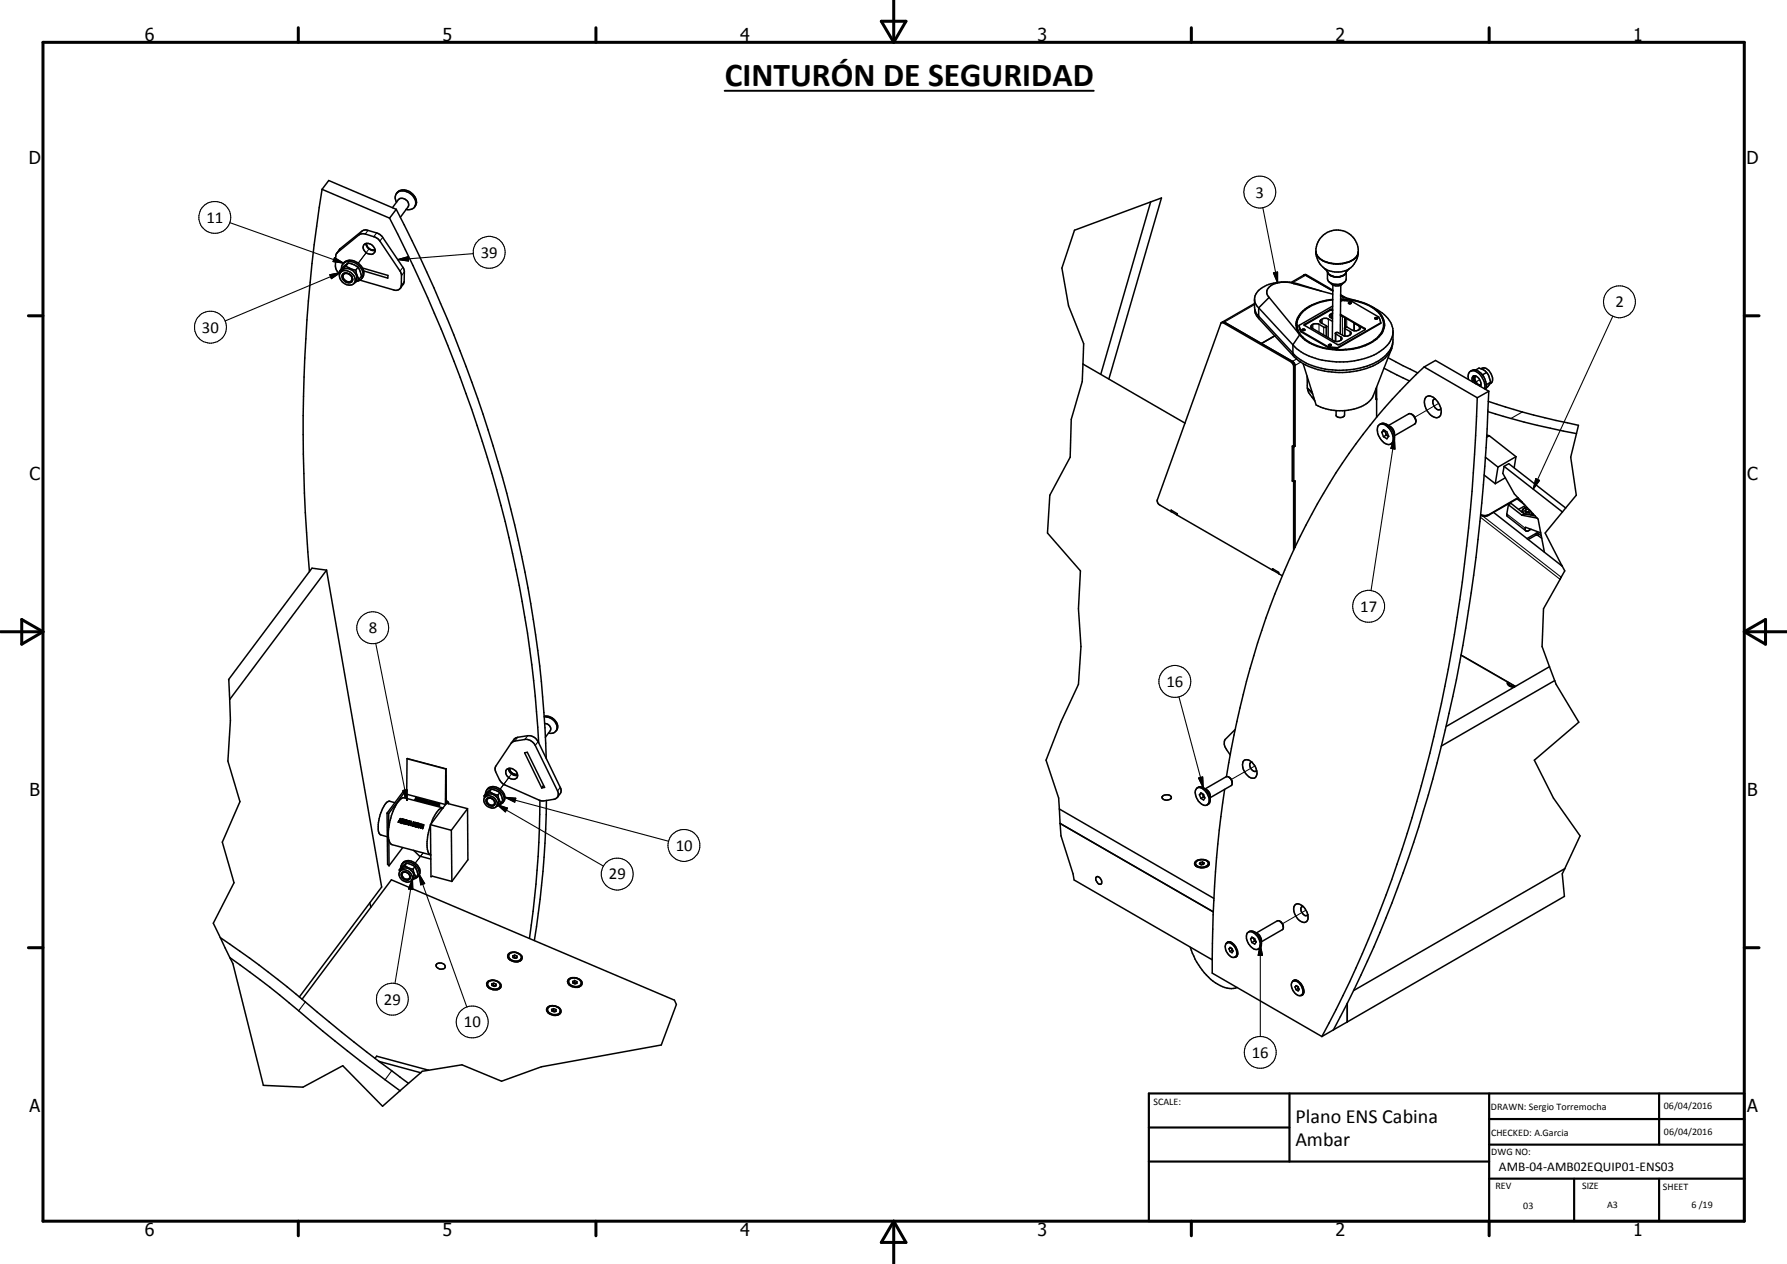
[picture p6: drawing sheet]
<svg xmlns="http://www.w3.org/2000/svg" width="420mm" height="297mm" viewBox="0 0 420 297" stroke-linecap="round" stroke-linejoin="round" font-family="sans-serif">
<defs><g id="words">
<text font-size="7.9" x="170.4" y="20.2">CINTURÓN DE SEGURIDAD</text>
<g font-size="4.7">
<text x="304.6" y="263.9">Plano ENS Cabina</text>
<text x="304.6" y="269.3">Ambar</text>
</g>
<g font-size="4.2">
<text x="34" y="9.6">6</text>
<text x="104" y="9.6">5</text>
<text x="174" y="9.6">4</text>
<text x="244" y="9.6">3</text>
<text x="314" y="9.6">2</text>
<text x="384" y="9.6">1</text>
<text x="6.8" y="38.7">D</text>
<text x="410.6" y="38.7">D</text>
<text x="7" y="112.9">C</text>
<text x="410.8" y="112.9">C</text>
<text x="7" y="187.1">B</text>
<text x="410.8" y="187.1">B</text>
<text x="7" y="261.4">A</text>
<text x="410.8" y="261.4">A</text>
<text x="34" y="290.4">6</text>
<text x="104" y="290.4">5</text>
<text x="174" y="290.4">4</text>
<text x="244" y="290.4">3</text>
<text x="314" y="290.4">2</text>
<text x="384" y="290.4">1</text>
</g>
<g font-size="3.9">
<text x="295.2" y="46.4">3</text>
<text x="48.5" y="52.4">11</text>
<text x="113" y="60.6">39</text>
<text x="379.8" y="72.2">2</text>
<text x="47.5" y="78.2">30</text>
<text x="319.8" y="143.8">17</text>
<text x="86.7" y="148.8">8</text>
<text x="274.3" y="161.4">16</text>
<text x="158.9" y="199.9">10</text>
<text x="143.2" y="206.7">29</text>
<text x="90.3" y="236.1">29</text>
<text x="109.1" y="241.4">10</text>
<text x="294.3" y="248.6">16</text>
</g>
<text font-size="3.1" x="352.4" y="275.1">AMB-04-AMB02EQUIP01-ENS03</text>
<g font-size="2.4">
<text x="271.2" y="259.7">SCALE:</text>
<text x="350.6" y="260.8">DRAWN: Sergio Torremocha</text>
<text x="391.2" y="260.6">06/04/2016</text>
<text x="350.6" y="267">CHECKED: A.Garcia</text>
<text x="391.2" y="266.7">06/04/2016</text>
<text x="350.6" y="271.4">DWG NO:</text>
<text x="351.6" y="279.3">REV</text>
<text x="372" y="279.4">SIZE</text>
<text x="391" y="279.6">SHEET</text>
<text x="358.1" y="284.1">03</text>
<text x="377.9" y="283.8">A3</text>
<text x="397.7" y="283.8">6 /19</text>
</g>
</g></defs>
<path d="M86.7 58.6l-2.5 3.2 1.9-2.3M338.3 94.8l-5.7 3.2M347.9 89.2l-1.3 .8 .7-.4M120.2 182l-2.6 3.5 2-2.7M295.1 180l-5.6 3.2M99.5 200.4l-1.9 2.5M307 213.9l-5.5 3.2" fill="none" stroke="#000" stroke-width=".24"/>
<g fill="none" stroke="#000" stroke-width=".35">
<path d="M75.7 44.5a365.2 365.2 0 0 0-2.9 89.9M75.7 44.5l1.6-2.1 15.9 6.8M75.7 44.5l15.9 6.8M79.2 59.6l5.2-4.4a1.54 1.54 0 0 1 1.5-.2l2.3 .7 .7 .5 .4 .4 4.9 7.4 .2 .5-.1 2.6a1.26 1.26 0 0 1-1.8 1l-7.9-2.3M79.2 59.6l.8-1.1 5-4.1a1.37 1.37 0 0 1 1.5-.3l2.3 .7 1 .7 5.1 7.6 .2 .5-.1 2.6-.1 .5-.8 1M79.2 59.6l-.3 .4v3.1l.3 .5 .7 .7M85.6 57.4a1.67 1.67 0 0 1 1.9 .2 1.67 1.67 0 0 1 .6 1.7 1.66 1.66 0 0 1-2.7-1zM86 57.2a1.87 1.87 0 0 0 2.2 1.6M86.2 57.2a1.65 1.65 0 0 0 2 1.5M91.6 51.3a320.3 320.3 0 0 1 32.4 97.5l1.8 14.8 .8 10.9M92.3 48.8l1.4-1.9a1.49 1.49 0 0 1 1.7 0 1.49 1.49 0 0 1 .6 1.7l-1.9 2.5M93.2 49.2a315.4 315.4 0 0 1 33.7 107.3l1.2 14.5 .3 7.2"/>
<path d="M93.2 49.2l-1.6 2.1M93.4 45.3a2.83 2.83 0 0 1 4.5 1.6v.7l-.5 1M93.4 45.3l-.2 .2M93.4 45.3a2.92 2.92 0 0 1 3.1 .2 2.92 2.92 0 0 1 1.1 2.9l-.1 .2M93.4 45.3a1.73 1.73 0 0 0-.2 2.2M97.5 48.6l-.7 .5-1.3 .1M270.5 47.5l-17.9 6.6-2.9 8.9 1.5 8.9 3.6 8.9-.2 4.8M270.5 47.5l2.6-1-12.4 42.6M270.5 47.5l-11.7 40.5M309.4 59.4l.4 .9 .6 .6 1.2 .6M309.4 59.3l.4 .9 .6 .6 1.2 .7M310.8 55.6a5 5 0 0 1 6.8-.4 5 5 0 0 1 .8 6.8 5 5 0 0 1-6.6 1.3 4.9 4.9 0 0 1-1-7.7z"/>
<path d="M319.4 59.4l-.1 .3a5.6 5.6 0 0 1-5.7 2.2l-2-.4M319.4 59.5l-.1 .3M79.9 63.7l.1 .4M80 64.1a2.17 2.17 0 0 1 3.5 1.6l-.2 .8M80.5 63.4a2.19 2.19 0 0 1 2.5 .2 2.19 2.19 0 0 1 .7 2.4 2.09 2.09 0 0 1-2.1 .9 2.09 2.09 0 0 1-1.7-1.5l-.1-.9zM80.7 64.3a1.51 1.51 0 0 1 1.7 .2 1.51 1.51 0 0 1 .4 1.7 1.48 1.48 0 0 1-1.8-.1 1.48 1.48 0 0 1-.5-1.6zM80.8 61.8a2.88 2.88 0 0 1 4.4 1.2M80.8 61.8l-.2 .3M80.8 61.8l-.5 .7v.7M80.8 61.8a3.1 3.1 0 0 1 4.5 3.2l-.6 .7-.8 .4M80.8 64.4a1.25 1.25 0 0 1 1.5 .2 1.25 1.25 0 0 1 .3 1.4 1.25 1.25 0 0 1-1.5-.1 1.25 1.25 0 0 1-.3-1.5zM81.4 62.5l-1.5 1.2"/>
<path d="M81.4 62.5l1.3 .7 .9 .3M81.9 61.8l-1.5 1.1-.5 .8M81.9 61.8l1.5 .5 .8 .5M81.9 61.8l-.5 .7M83.6 63.5l.8 2.1M84.2 62.8l.8 2.1-.6 .7M84.2 62.8l-.6 .7M84.4 65.6l-1.1 .9M85.2 63l6 1.7v.7l-5.7-1.7M85.2 63l.3 .7M85.5 63.7v.9l-.5 .8M287.2 75.8l.4 .1 16 9.2 .4 .4 .2 .4v19.1"/>
<path d="M287.2 75.8l-15.1 41.7v.5l.4 .5 2.9 1.7M287.5 75.6h.2l16.2 9.3M287.5 75.6l-.3 .2M295 71.3l-7.5 4.3M295 70.6a2.84 2.84 0 0 0 .9 1.7M295 72.7l.1 .8 .8 1.3M295.9 74.8l8.1 8.7M295.9 72.3v2.5M295.9 72.3l8.1 8.7M298.4 69.9l7.2 8.8M298.4 69.9l-2.5 2.4M299.8 78.9l-3.2 1.8 7.3 4.2"/>
<path d="M301.7 66.3a4.2 4.2 0 0 0-3.8 1.9v.9l.5 .8M302.2 66.3l1 .1M303.2 66.3a8.5 8.5 0 0 0-7.7 2.5l-.4 .7-.1 .7v2.4l.4 1.1 8.6 9.3M303.2 66.3l1.8 .4M303.2 66.4l.9 .2M304.1 66.6l9.2 2.5M304.1 66.6l.9 .1M304.7 76a3.7 3.7 0 0 0 .9 2.7M304.9 76.2a4.7 4.7 0 0 0 2.3 3.8 15.2 15.2 0 0 0 16.3-.4l.5-.4a4.3 4.3 0 0 0 1.3-2.6M304.9 76.2l.1 1.2 .5 1.1M305 66.7l5.7 1.7M305.5 76.5v.1"/>
<path d="M305.5 76.5l.4 1.5M305.5 74.3l-.5 .8-.3 .9M305.5 76.8l.4 1M305.6 78.7l-1.6 2.3M305.9 77.8v.2M305.9 78l6.3 3.6M305.9 77.8l6.3 3.6M306.1 77.5l.7-.1a.33 .33 0 0 1-.3 .3 .33 .33 0 0 1-.4-.2zM306.2 77.6l.3-.1 .3 .1M306.6 64.6l.4 .1 6.4 3.7M306.6 64.6l-3 1.8M306.6 64.6h.5l6.3 3.6"/>
<path d="M306.7 76.4l7.8 4.6 .5-.1 6-3.5M306.7 76.3v.1M311.4 63l.7 .9M311.8 76.9h-.6a2.43 2.43 0 0 0-2.1-.8l-.8 .4-.1 .2 .1 .3 5.3 3.1a1.31 1.31 0 0 0 1.9-.6l-.1-.3-1.4-.8M311.8 76.9v2.1M311.9 76.8l-.1 .1M312.1 63.9v1.6a2.46 2.46 0 0 0 3.4 1.1l.8-.4 .2-.4v-1.9M312.1 63.9a2.69 2.69 0 0 0 3.9 .8l.5-.8M312.1 63.9h.1M312.2 63.9v.1M312.2 64.2l.6 .5M312.5 66.2a2.27 2.27 0 0 0 3.7 .1"/>
<path d="M312.8 64.7l.3 .1M312.8 64.7a3 3 0 0 0 2.4 .2M313.1 64.8l.4 .1M313.3 75.5a2.47 2.47 0 0 0-2.2-.6 .55 .55 0 0 0-.7 .3 .55 .55 0 0 0 .3 .7l1.2 .8v2.4M313.3 73.6a.66 .66 0 0 0-.6 .9l.6 .4M313.3 70.5a9.9 9.9 0 0 0-7.9 4l-.4 .8-.1 .9M313.3 70.4a10.1 10.1 0 0 0-8 3.9l-.4 .8-.2 .9M313.3 72.9h-.6l-6 3.6M313.3 72.8h-.6l-6 3.5M313.3 71.9l-7.8 4.6M313.4 67l-.1 12.9M315.2 73.9l5.8 3.3v.2"/>
<path d="M315.2 69.4l.8 .4zM315.2 69.3l1.3 .7M315.2 70.9l.3-.3 2.4 .3 6.3 3.6 .4 1.4M315.2 70.4a13.4 13.4 0 0 1 9 3.1 4.2 4.2 0 0 1 .6 5M315.2 70.3a12.4 12.4 0 0 1 9.1 3.2 4 4 0 0 1-.5 6.1 15.3 15.3 0 0 1-14.7 1.6l-2.3-1.3-1.2-1.2M315.2 69.6l4.1 1.2M315.2 67l-.1 11.5M315.7 69.7l-.1 .1M315.8 64.7l-.8 .3h-1.3M315.8 64.7l-.5 .2M315.8 74.4l-.6-.3 5.8 3.3M316.1 79l-1.4-.8-.6-.1-.1 .2v1.9"/>
<path d="M316.1 77.1l1.3 .8a.56 .56 0 0 1 .2 .7 .56 .56 0 0 1-.6 .3l-.9 .1M316.2 74.6v2.4M316.3 74.7v2.2M316.5 64l-.7 .7M317.1 71.2l.4-.2 .2 .2-.4 .2zM317.1 71.3h.6M317.3 63.1l-.8 .8M318.3 77.7l-1.5-.8-.6 .1-.1 2M318.5 76l-.2-.1v1.8M319.1 60.1a5.8 5.8 0 0 1-5.6 1.9l-1.9-.5M319.6 76.6a.55 .55 0 0 1 .2 .7 .55 .55 0 0 1-.6 .3l-.9 .1M322.5 72.1a8.7 8.7 0 0 1 4.7 4.1 6.6 6.6 0 0 1 .3 3.7 5.9 5.9 0 0 1-3.4 4.9 19.3 19.3 0 0 1-18.2-.2l-1.9-1.6"/>
<path d="M323.3 74.9h.6M323.3 74.7l.4-.1 .2 .2-.5 .2zM324.6 75.9l-10.1 5.9M324.6 75.9l-10.1 5.8M324.8 74.3l.6 1.3 .1 .9M327.5 78.2a7 7 0 0 1-4.5 5.2 19.5 19.5 0 0 1-17.1-.7l-1.9-1.7M254.6 85.6l-.1 4.1-2.6 8.9-.3 8.8-4.8 9-.5 8.9 7.7 8.9-.4 8.8 .6 8.9-.6 8.9-4.2 8.9-3.5 8.9 3 8.9 .2 2.6M254.6 85.6l24 13.8M303.9 84.9l.5 .8v19.2l-.2 .1M304 83.5l1.3 1.3 1.1 .7M304 81v2M304 83.1v.4"/>
<path d="M307.3 88.4l.2 3.3 .3 .7 1.3 1.8M308.4 93.3l.5 .3M308.5 92.1l-1.1-.9 1.2 1.4M312.2 81.4v.2M312.2 81.6l2.3 .2M312.2 81.4l2.3 .3M312.4 81l.5-.1a.28 .28 0 0 1-.2 .4 .28 .28 0 0 1-.3-.3zM312.4 81.2l.2-.1 .4 .1M314.1 96.5v1.2a1.19 1.19 0 0 0 2-.2v-1M314.5 81.7v.1M323.5 91.4v2.5l.2-.1h-.2M323.7 91v7.1"/>
<path d="M324.4 99.7a1.88 1.88 0 0 1 2.6 .9l.6 1 .3 1.1M325.4 86.5l6 3M326 99.7l1.1 .7 .7 1.1a2.91 2.91 0 0 1-.3 2.6l-.5 .3M326.4 84.1l6.9 3.5M327.2 82l-4.3 10.9a6.5 6.5 0 0 1-5.2 3.4 12.3 12.3 0 0 1-8.3-1.1l-3-9.7M327.5 80.4a6.1 6.1 0 0 1-3.4 4.9 19.2 19.2 0 0 1-17.7 .2M331.9 97.3l-.6-.1-4.8 2.8M331.9 97.3l.5 .5 .5 1.3M331.9 97.3l.7 .6 .3 1.2M332.9 99.1l-.3 .6-4.7 2.7M334.8 86.2l12.5 7.3M334.8 86.2a135.9 135.9 0 0 0-30.4 42.5"/>
<path d="M334.8 86.2l2.7-1.5 12.5 7.2M335.2 93.4a1.53 1.53 0 0 1 2.3 .4 3.3 3.3 0 0 1 .9 4.1 1.95 1.95 0 0 1-2.5-1 3.1 3.1 0 0 1-.7-3.5zM337.5 93.8h-.2a1.39 1.39 0 0 0 .3 2.2l.6 .3 .6-.3M345.7 87.2a2.37 2.37 0 0 1 2.9 1.7l.5 1.5v1M345.7 87.2l-.4 .7v1.3M345.8 87.2a1.9 1.9 0 0 1 2.6 .8l.7 .9 .4 1.4M346.6 88.3a1.76 1.76 0 0 0 .3 1.8M346.7 88.3a1.62 1.62 0 0 0 .3 1.9M347 87l.8-.5 .8 .3 .9 .7M347 88.4a.72 .72 0 0 0-.8 .2 .72 .72 0 0 0-.1 .9l.1 .2M347 88.4a2.1 2.1 0 0 1 1.2 2M347 88.4a1.32 1.32 0 0 0 1.2 2"/>
<path d="M347.3 93.5a378.9 378.9 0 0 1-16.4 102.3 271.9 271.9 0 0 1-20.1 47.8M348 90.7h.1M348.2 90.4l-.1 .4M348.3 86.7a1.74 1.74 0 0 1 2.3 1.2 1.53 1.53 0 0 1-.4 2.4M348.5 88l.1 .1M348.6 88.1v.1M349.5 90.3l-.2 1.2M349.5 90.3v.1M349.5 90.4h.1M349.5 87.5l.5 .8 .5 1.5M349.5 87.5l-.9 .6M349.8 96.7a166.6 166.6 0 0 0 20.9 5.2"/>
<path d="M349.9 94.3l2 .7a162.4 162.4 0 0 0 19.2 4.9l-.4 2M350 91.9a384.3 384.3 0 0 1-16.4 102.4 273.2 273.2 0 0 1-20.1 47.7M350 91.9l-2.7 1.6M350.2 90.3l-.8 .9M350.5 89.8l-.3 .5M350.5 89.8l-1 .6M303.9 113l.3 .2M303.9 113h.1M303.9 104.8v8.2M304.2 105h.1M304.2 113.2v16M304.2 105l-.3-.2v8.2"/>
<path d="M304.2 105v8.2M304.4 113v15.7M304.4 113l-.2 .2M304.4 104.8l-.2 .2M324.1 100a1.63 1.63 0 0 1 2.4 .6 3 3 0 0 1 .7 3.7 1.88 1.88 0 0 1-2.6-1 3.3 3.3 0 0 1-.5-3.3zM324.9 101.6l.4 1M324.9 101.6l.4-.6 .8 .5 .4 1M325.5 101.2l.4 1.1M325.5 101.2l-.6 .4M325.6 101.1l-.1 .1M325.9 102.3l.6 .2M325.9 102.3l-.6 .3"/>
<path d="M326.5 102.5l-.4 .6-.8-.5M348.9 111.6l2.7 2.1M349.2 107.4l3 2.4M349.6 102.2l.6 .2M350.2 102.4l-.7 .3M350.2 102.4l6.2 4.9M352.2 109.8l-.6 3.9M353.6 109.6l1.1-.6 13.4 10.4M353.6 109.6l13.8 10.7M353.6 109.6l-.3 1.7 2.8 4.8 5.5 5.9 1.5 7.8M353.9 112.3l-2.3 1.4M354.7 118.6l-.4 2.2 .1 .5 4.4 3.5"/>
<path d="M354.7 118.6l.5-.3 3.2 2.5M354.7 118.6l3.1 2.5M356.4 107.3l-.4 2.6M356.4 107.3l-4.2 2.5M356.7 117.2l1.8 1.4M356.8 117.1l1.1 .9M356.9 117l-6.9 3.9-.7 .3-1.2-.3M357 117.1l-7 4a1.71 1.71 0 0 1-1.9 0M358.7 119.3l-.4-.3-1.3 .7M358.8 119.7l-.3 .4 .4 .4 .7 .1 .3-.4-.3-.4M358.8 119.7l.7 .1-.1 .5M358.8 119.7l-.1 .6"/>
<path d="M359.1 119.3a1.05 1.05 0 0 0-1.3 1M368.1 119.4l-4.8 5.9 3.9 7.5M370.7 101.9l-1.4 5.5 1.3 9-2.5 3M76.8 134l-3.4-.5-19.6 26.2 .2 4.7M76.8 134l-22.8 30.4M76.8 134l12.9 74.4-19.3 25.9M275.4 120.2v-.3l1.4 .8v.4M275.4 120.2h.1M275.4 120.2l1.4 .9M276.8 121.1l22.4 12.9M299.2 134v-.4l1.4 .9v.3l.9 .5M299.2 134h.1"/>
<path d="M299.2 133.6v.4M299.2 134l1.4 .8M304.4 128.7a201.5 201.5 0 0 0-16 53.8M351.1 120.4l16.2 12.7M357.8 121.1l3.6 .7M357.9 120.2h-.2M358.4 120.8l-.6 .3M358.4 120.8l2.5 .4M358.7 120.3h.7M358.7 120.3h.1M358.8 124.8l-.2-.3 .1-.6 3.6 1.3M359.4 120.3l.2 .2"/>
<path d="M360 124.4l-.6 .4h-.6M360.4 120.9l.1 .3M360.5 120.7l-.1 .4M362.4 125.9l-1-.6-2.4 1.3M362.5 126.5l-.9-.7-.4-.1-1.9 1.1M367.2 132.8l.1 .3M367.2 132.8l-.1 .1M367.3 133.1l.6 1.1-5 8.8-.3 8.9 1.7 4.8M343.5 154l12.8 7.3M364.3 156.7l1.2 3.2M364.3 156.7l-24.3 14M365.5 159.9l.4 .9 5.3 8.9-10.4 8.9 4.4 8.9 6.3 8.9-3.6 7.7"/>
<path d="M365.5 159.9l-26.6 15.4M54 164.4l.2 4.9-.6 9.6 2.8 9.5-4.1 9.5 2.7 9.5-4.8 9.6 1.6 3.3M95.7 178.3l9.1 2.4M95.7 178.3l-.1 8.3 9.1 2.5M95.8 178.2l-.1 .1M120.2 174.7l.8-.5 2.4-.4a2.43 2.43 0 0 1 2.4 1.4l5.3 10.7a1.27 1.27 0 0 1-.9 1.9l-2.3 .4-.9-.1-8.5-3.7-.9-.9a5.6 5.6 0 0 1-1.2-3zM120.2 174.6a2 2 0 0 1 1.2-1.2l2.7-.5a2.56 2.56 0 0 1 2.4 1.4l5.4 11v.5a2.07 2.07 0 0 1-.8 1.6M123.3 176.9l.7-.1 4 8.2-.6 .2zM128 168.5a2.64 2.64 0 0 1 2.8 3.1l-.6 .6-1.2 .1M128 168.3a2.64 2.64 0 0 1 3 3.1l-.3 .4M128 170a1.23 1.23 0 0 1 1.4 1.7l-1.2 1.6M290.4 171.4l-2.3 2.3-.2 .7a2.49 2.49 0 0 0 .5 1.8l.9 1.2"/>
<path d="M292.5 178.7a1.85 1.85 0 0 1 2.3 1 2.54 2.54 0 0 1 .4 2.9 1.67 1.67 0 0 1-2.3-.9 2.42 2.42 0 0 1-.4-3zM294.3 179.1h-.1a1.28 1.28 0 0 0-.2 1.5 1.28 1.28 0 0 0 1.3 .6l.2-.1M354.4 160.3v.1a1.4 1.4 0 0 0 1.6 1.1M354.6 160.6a1.59 1.59 0 0 0 1.6 .7M354.6 160.4v.4l.4 .4M91 191.1l.1 12 .4 .4M91 191.1l.4 .1M91.4 191.2v3.4M91.4 197.4l.1 6.1M92.9 188.6l-1.4-.3a3.7 3.7 0 0 0-1.9 2.7 6.9 6.9 0 0 0-.3 5l1.7 .6M93.8 193l-.2 .2M93.8 193l.3 .1"/>
<path d="M93.9 192.9l-.1 .1M94 192.7l-.4 .5M94.1 193.1v.2M94.1 192.5l-.2 .4 .2 .1M94.1 192.5v.5M94.2 192.8l-.1 .2M94.2 192.4l-.1 .1M94.2 192.9l-.1 .4M94.2 192.9v-.5h-.1l-.5 .8M94.2 193l-.1 .1M94.2 193.2l-.1 .1M94.3 193.2l.3 .1"/>
<path d="M94.3 193.1h.1M94.5 192.8h.1M94.5 192.7h.1M94.5 192.8v.1M94.5 192.7l-.1 .2M94.5 192.9h.2M94.5 192.9l-.1 .1M94.6 192.6l-.1 .1M94.6 192.6l.2 .1M94.6 192.5v.1M94.6 192.5l.3 .1-.3 .9-.3-.2 .1-.4M94.6 193h-.1l-.2 .2"/>
<path d="M94.6 193v.3M94.6 192.5l-.2 .2v.2M94.6 192.5l-.1 .2M94.7 193.2l-.1 .1M94.7 199.2l-3.2 4.3M94.8 192.5l-.1 .4M94.8 192.7l-.1 .2M94.8 192.8l-.2 .2M94.9 192.7h.1M94.9 193.3l-.1 .1M95 192.7l-.2 .7M95 192.6l-.1 .1"/>
<path d="M95.1 192.6l-.1 .1M95.1 192.7l-.2 .8h-.2l.1-.1M95.2 192.7h-.1M95.2 192.7l-.2-.1-.1 .1M95.3 193.1l.1 .1M95.3 193.3a.32 .32 0 0 1 0-.5 .32 .32 0 0 1 .4 0l-.2 .9M95.3 193.3l-.3 .2 .1 .1M95.4 193.2h.1M95.4 193.2l-.1 .1M95.4 193.7h.1M95.4 193.3h.1M95.4 193.3l-.3 .3"/>
<path d="M95.4 193.2l-.3 .4M95.5 193.2h.1M95.5 192.8l.1 .1M95.5 192.8v.1M95.5 192.9l-.2 .2M95.5 193.2l-.1 .1M95.5 193.3l-.1 .4M95.5 193.7h.2M95.5 193.5l-.1 .2M95.5 192.7l-.1 .2M95.6 192.9l-.1 .3M95.6 186l-.4 .1-3.8 5.1"/>
<path d="M95.7 193l-.2 .2M95.7 193.1l-.2 .2M95.7 185.8h-.7l-.2 .3-3.8 5M95.7 192.8l-.1 .1M95.9 193.3h.1M95.9 193h.3M95.9 193v.3M95.9 193.3l-.4 .4M96 193.5h.1M96 193.5l-.3 .2M96 193.3l-.3 .4M96 193.3l.1 .1"/>
<path d="M96 193.3v.2M96 192.9l-.2 .1 .1 .4M96 192.9h.3M96 193.5v.3M96 192.9l-.1 .1M96.1 193.6l-.1 .2M96.2 193l-.1 .4M96.2 193.3l-.2 .2M96.2 193.2l-.1 .2M96.3 192.9l-.1 .1M96.3 193.7h.3M96.3 193.7l-.1 .2-.2-.1"/>
<path d="M96.3 192.9l-.3 .9M96.4 193.5l-.1 .2M96.6 193.7v.3M96.6 193.2v.4M96.6 193.5v.1M96.6 193.5v.5M96.6 193.6v.1M96.6 193.8v.2M96.7 193l-.4 .5 .3 .1M96.7 193h-.1l-.5 .8 .4-.4M96.7 193l-.1 .5M97.1 193.7h.3"/>
<path d="M97.1 193.3l.4 .1M97.1 193.3l.1-.1 .4 .1M97.1 193.5v.2M97.2 193.2l-.1 .1M97.2 199.8l1.4 1.4 2.7 .7M97.4 193.7l-.1 .4M97.4 193.6l-.3-.1v.2M97.4 193.8l-.1 .3M97.5 193.4l-.1 .2M97.5 193.5l-.1 .2M97.6 188l.3-.5 .1 .6M97.6 193.3l-.3 .9-.4-.1 .1-.1 .3 .1"/>
<path d="M97.6 193.4l-.2 .2M97.6 193.3l-.1 .1M97.6 193.4l.1-.1 .5 .1-.1 .1h-.2M97.6 193.4l.2 .1M97.7 193.3l-.1 .1M97.7 187.7v.1M97.7 187.8l-.1 .2M97.7 187.8l.3 .1M97.7 194.1l-.1 .2M97.7 187.7l-.1 .3M97.8 193.5l-.2 .8M97.9 187.5l-.2 .2 .2 .1"/>
<path d="M97.9 187.5l-.2 .2M97.9 187.5v.3M97.9 193.5l-.3 .8M97.9 193.3l-.1 .2M98 187.7l-.1 .1M98 187.9v.2M98 193.4l-.1 .1M98 187.8v.1M98.1 188l-.1 .1M98.2 193.6l.4-.1-.3 .9M98.2 193.6v.4M98.2 188h.1"/>
<path d="M98.2 194l-.3 .4h.1M98.2 188l.3 .1M98.2 187.7l.1 .1M98.2 187.9v.1M98.2 193.5h.1M98.3 187.6h.3v.6l-.5-.3 .4-.1M98.3 194.1h.1M98.3 187.7l-.1 .1M98.3 187.6l.2 .1M98.3 187.6l-.1 .2M98.3 194h-.1M98.3 187.6h-.1v.2"/>
<path d="M98.3 187.6h.1M98.3 194l-.3 .4M98.3 187.8l-.1 .1M98.4 187.9h.1M98.4 194.1l-.1 .3M98.4 193.5l-.1 .2M98.5 187.7v.1M98.5 187.9v.2M98.5 194.3l-.2 .1M98.5 187.6v.1M98.5 193.6l-.3 .1v.3M98.5 193.6l-.2 .4"/>
<path d="M98.5 193.9l-.1 .2M98.6 187.7l-.1 .1M98.6 187.8l-.1 .1M98.6 188l-.1 .1M98.6 193.5l-.1 .1M98.6 193.8l-.6 .6M98.6 194.3l.3 .1M98.6 194.3l-.1 .2M98.7 188.2h.1M98.7 188.2l.2 .1M98.7 194.2h.2M98.7 194.2l-.1 .1"/>
<path d="M98.8 187.7h.1M98.8 187.7v.5M98.8 194l-.3 .5M98.8 187.7v.5l.2 .1M98.8 188.1v.1M98.9 194.4v.2M98.9 193.8v.4M98.9 193.8l-.2 .4M98.9 188.3h.1M99 194.5l-.1 .1M99 194.1l-.1 .1M99 193.7l-.1 .1"/>
<path d="M99 193.7l-.5 .8M99 193.7l-.1 .9M99 194.2l-.1 .2M99.1 187.9l.1 .2M99.2 188.1h.1M99.2 188.1l-.2 .2M99.2 187.8l-.1 .1M99.3 187.8l-.3 .1 .2 .2M99.3 194.2l.1 .1M99.3 188.1v.1M99.3 194.2h.1M99.3 187.9h.1"/>
<path d="M99.3 187.8l.1 .1v.5l.3-.1M99.3 188.2h.1M99.3 188.2l-.3 .1M99.3 187.9v.2M99.3 188.2v.2M99.4 194.4l-.3-.2 .3-.4h.2l-.3 .9M99.4 187.9h-.1M99.4 194.4l-.1 .3M99.4 188l-.1 .2M99.4 193.8l-.1 .1M99.4 188.3l-.1 .1M99.5 194.5l-.2 .2"/>
<path d="M99.5 193.9l-.1 .4M99.5 193.9l-.2 .1v.2M99.5 194.2l-.1 .2M99.6 194.1l-.2 .2M99.6 193.8l-.1 .1M99.7 188v.2M99.7 188.2h.1M99.7 188.3h.2M99.7 188h.1M99.7 188l.2 .1M99.7 188.2v.1M99.7 188.3l-.1-.3h.4l-.1 .6"/>
<path d="M99.8 188.2v.1M99.8 188.3h.1M99.8 188.3l-.5 .1M99.9 188.1v.2M99.9 188.3v.3M99.9 188v.1M100 188.5l-.1 .1M100 188.2l-.1 .1M100.2 188.4h.1M100.2 188.5l-.2 .1M100.2 188.5l.2 .1M100.2 188.4l-.2 .2"/>
<path d="M100.2 188.4l.2 .1M100.2 188.4v.1M100.3 188.2l-.1 .2M100.3 188.2l.1 .3M100.3 188.1l-.1 .3M100.4 188.1l-.1 .1M100.4 188.1h-.2l-.2 .5M100.4 188.1l.1 .6M100.4 188.6l.1 .1M100.4 188.4v.1M100.5 188.5l-.1 .1M100.5 188.6v.1"/>
<path d="M100.9 188.3l.3 .1 .1 .5-.4-.1M100.9 188.8h.3M100.9 188.3l.3 .1M100.9 188.3h.1M100.9 188.8h.1M101.2 188.6l-.3-.1 .3 .1M101.2 188.4v.2M101.2 188.6v.2M101.2 193.8l.1 12.2 .4-.1 4.5 1.2M101.2 193.8l4.9 1.3M101.2 188.5v.1M101.2 188.3v.1"/>
<path d="M101.2 188.7v.1M101.3 188.5l.5 .1-.2-.1M101.3 188.5h.2M101.4 188.4l-.1 .1M101.5 188.5v.5M101.6 188.5h-.1M101.6 188.5l-.1 .5M101.6 188.9l-.1 .1M101.7 188.5h-.1M102.1 188.9l-.2 .2M102.1 188.6l.2 .1M102.1 188.9l-.2-.3h.4v.6"/>
<path d="M102.1 188.6l-.1 .2 .2 .1M102.1 188.8v.1M102.1 188.9l.2 .1M102.2 188.9h.1M102.2 188.9h-.1M102.3 188.6v.3M102.3 189v.2M102.3 188.8v.1M102.3 188.8v.2M102.3 189.1v.1M102.5 189.1l-.1 .1M102.5 189.1h.3"/>
<path d="M102.6 189l.2 .1M102.6 189.1h-.1M102.6 189l-.2 .2M102.6 188.7l-.2 .5M102.6 188.7l.1 .1M102.6 188.8v.2M102.6 188.8l.2 .3M102.6 188.7v.3M102.7 188.8h-.1M102.7 188.8l.2 .6h-.1M102.8 189.1v.3M102.8 189.1h.1"/>
<path d="M102.8 189v.1M102.9 189.3l-.1 .1M103 189h.2M103 189l.2 .2M103.1 188.8l-.1 .2M103.2 189v.2M103.2 189.2l-.3-.3h.4v.5M103.2 189.2l.1 .2M103.3 188.9l-.1 .1M103.3 189.1l-.1 .1M103.3 189.4h.1M104.2 189.9l-9.1-2.4a2.89 2.89 0 0 0-2.2 2.2 13.5 13.5 0 0 0-1.4 7.9l.4 .7 .3 .2 9.1 2.4-.4-.2a5.4 5.4 0 0 1-.4-4l.7-2.8"/>
<path d="M104.2 189.9a2.13 2.13 0 0 0-1.8 1.5l-1.1 2.3M104.8 188.5h.2v.3l-3.8 5M104.8 188.5l.2-.3 .3 .2 .1 .5M104.8 188.5l-.1 .6M104.8 180.7l-.1 8.4M104.9 180.6l-.1 .1M105.4 188.7v.1l4.5 1.2M106.1 195.1l.1 12M109.9 190l.1 12.1-3.8 5M109.9 190l-3.8 5.1M113.8 187l.1 .5M113.9 187.4a1.61 1.61 0 0 1 2.9-.1 1.44 1.44 0 0 1-.1 2.2"/>
<path d="M114 187.4a1.81 1.81 0 0 0 .3 1.9 1.81 1.81 0 0 0 1.8 .6l.6-.4M114 187.4a1.82 1.82 0 0 1 2.1 .1 1.82 1.82 0 0 1 .6 2M114.1 186.6a1.69 1.69 0 0 1 1.1-1.5 1.69 1.69 0 0 1 1.8 .4 2.31 2.31 0 0 1 1.3 3.1M114.4 185.7a2.15 2.15 0 0 1 3.5 0 2.04 2.04 0 0 1 .4 2.9M114.5 187.6a1.28 1.28 0 0 1 1.4 .2 1.28 1.28 0 0 1 .3 1.4 1.25 1.25 0 0 1-1.5-.1 1.25 1.25 0 0 1-.2-1.5zM114.5 187.8a.99 .99 0 0 1 1.4 0 .99 .99 0 0 1 .1 1.4 1.14 1.14 0 0 1-1.5-1.4zM115.1 186.1l-1.3 .9M115.1 186.1l1.9 .8M115.5 185.5l-1.3 .9-.4 .6M115.5 185.5l1.1 .3 .9 .5M115.5 185.5l-.4 .6M117 186.9l.8 1.8"/>
<path d="M117.5 186.3l.5 1 .2 .8-.4 .6M117.5 186.3l-.5 .6M117.8 188.7l-1.1 .8M118.3 188.6l-1 .5M119.1 180.9a1.22 1.22 0 0 1 1.4-.3 1.75 1.75 0 0 1 1.2 1.8 1.21 1.21 0 0 1-2.1 .3l-.7-.9zM119.5 180.6a1.86 1.86 0 0 0 2.2 1.6M119.9 180.6a1.44 1.44 0 0 0 1.8 1.3M126.9 188.1a223.1 223.1 0 0 1-2.4 32.4M127.8 184.6l-.4 .6M128.5 188.1a219.9 219.9 0 0 1-2.9 32.9M249.1 190.1l.1 3.4M249.1 190.1l36.3 21"/>
<path d="M249.2 193.5l36.1 20.8M249.2 193.5l.3 2.9 2.8 9 .2 1.4 32.5 18.8M273.3 187.2a1.28 1.28 0 0 1 2.1 .3 1.3 1.3 0 0 1-2.2-.2zM281.3 185.3a1.45 1.45 0 0 1 2.1 .6 2.41 2.41 0 0 1 .5 3.2l-.2 .1a2.21 2.21 0 0 1-2.3-1.6l-.4-1.3zM282 186.8l.4-.5 .6 .4 .3 .8-.3 .5-.6-.4M282 186.8l.4 .8M282.6 186.4l-.6 .4M282.6 186.5l.3 .8M282.9 185.1l1.4 1a2.75 2.75 0 0 1 0 2.8l-.5 .2M282.9 185.1l-.3-.1a.99 .99 0 0 0-1.1 .2M282.9 185.1a3.7 3.7 0 0 1 1.7 2.5M282.9 187.3l.3 .1"/>
<path d="M282.9 187.3l-.5 .3M287.9 185.5a269.5 269.5 0 0 0-2.9 43.2l25.8 14.9M288.9 182.6a1.33 1.33 0 0 1 .6 2l-4.9 2.9M289.3 183l-.5-.5h-.5l-4.9 2.9M289.5 183.1l.1 .4M289.6 183.5l.1 .4M86.9 212.2l.3 1M93.9 204.4l.1 .5M94 204.8a1.61 1.61 0 0 1 2.8-.1l.4 .5 .1 .8-.5 .9M94.2 204a1.69 1.69 0 0 1 1.1-1.5 1.69 1.69 0 0 1 1.8 .4 2.5 2.5 0 0 1 1.4 2.8M94.2 204.6a1.86 1.86 0 0 1 2.1 .3 1.86 1.86 0 0 1 .5 2 1.85 1.85 0 0 1-2.1 0 1.85 1.85 0 0 1-.8-1.9zM94.5 203.1a2.15 2.15 0 0 1 3.4 0 1.94 1.94 0 0 1-.3 3.4h-.3"/>
<path d="M94.5 205a1.28 1.28 0 0 1 1.5 .2 1.28 1.28 0 0 1 .3 1.4 1.25 1.25 0 0 1-1.5-.1 1.25 1.25 0 0 1-.3-1.5zM94.7 205.1a1.07 1.07 0 0 1 1.2 .2 1.07 1.07 0 0 1 .3 1.2 1.07 1.07 0 0 1-1.3-.2 1.07 1.07 0 0 1-.2-1.2zM95.2 203.5l-1.3 .9M95.2 203.5l.8 .5 1.1 .3M95.6 202.9l-1.3 .9-.4 .6M95.6 202.9l1.2 .3 .8 .5M95.6 202.9l-.4 .6M97.1 204.3l.7 1.8M97.4 206.5l-.7 .4M97.6 203.7l.6 1.8-.4 .6M97.6 203.7l-.5 .6M97.8 206.1l-.4 .4"/>
<path d="M98.5 205.7l-.2 .3M257.7 206.2l.1-.2a1.17 1.17 0 0 1 1.1 1.8 1.19 1.19 0 0 1-1.2-1.6zM281 202.6a2.22 2.22 0 0 1 3.3 .2 1.43 1.43 0 0 1-1.7 1.2 1.45 1.45 0 0 1-1.7-1.1zM282.2 202.7v.4M282.7 202.6l.5 .2-.2 .3-.6 .1-.4-.2 .2-.3M282.7 203.1l-.3 .1M282.7 202.6v.5M282.7 202.6l-.5 .1M282.7 203.1l.2 .1M284.1 202.9a1.83 1.83 0 0 0-3-.2v.6l.4 .4M284.1 202.9a1.86 1.86 0 0 1-3 .2M284.1 202.9v.4l-.4 .4"/>
<path d="M293.3 219.2a1.69 1.69 0 0 1 2.4 .9 2.33 2.33 0 0 1 .2 2.9 1.57 1.57 0 0 1-2.1-.9 2.66 2.66 0 0 1-.5-2.9zM294.9 219l1.2 .8a2.86 2.86 0 0 1 .5 2.3l-.2 .5-.6 .5M294.9 219l-.7-.2-.7 .2M294.9 219l1.2 1.2 .5 1.3M300.9 216.5l.6 .5 .2 .6M301.5 217.1l-.7-.7h-.5l-4.9 2.8M301.6 217.2l.1 .4M301.7 217.6v.2M301.7 217.6l-.1 .8-5 2.9M304.5 212.6a1.83 1.83 0 0 1 2.5 1.3 2.12 2.12 0 0 1 0 2.8 2.22 2.22 0 0 1-2.5-1.8l-.3-1a1.27 1.27 0 0 1 .3-1.3zM306.4 213a.91 .91 0 0 0-.6 .8 .91 .91 0 0 0 .5 .9l.6 .5 .6-.3M367.9 204.1l-.6 1.3 .5 5.3-51 29.5"/>
<path d="M367.9 204.1l-49.6 28.7M51.8 220.3l2.2 4.7M51.8 220.3a230.9 230.9 0 0 1 22.8 17.6l14.5 11.5M54 225l.8 1.5 7.1 28.6 9.3 .4 9.4-5.1 9.3 9.6 4.2-3.7M54 225a246.7 246.7 0 0 1 21.9 17.3l8.7 7 9.5 7M71 234.8l21-28 66.6 28.2 .4 1.1-3.5 9.5-28.2 5.1-9.4 3.4-9.3-3.9-7.8 1.3M102.7 226.5a1.13 1.13 0 0 1 1.3-.2 1.13 1.13 0 0 1 .6 1.2 1.2 1.2 0 0 1-1.3 .2 1.2 1.2 0 0 1-.7-1zM114.6 231.1v.6l.5 .6M114.8 230.8a1.8 1.8 0 0 1 2.8 .8 1.59 1.59 0 0 1-2.6 .4l-.4-.6zM116 231.5l-.3 .1M116.1 231.1l.5 .2M116.1 231.1l-.1 .4"/>
<path d="M116.1 231.1l-.5 .1v.4l.6 .2 .5-.2-.1-.3M116.6 231.3l-.1 .4-.5-.2M116.7 232.6a1 1 0 0 0 1.2-.9 1 1 0 0 0-.9-1.1 1.72 1.72 0 0 0-2.6 .6 1.86 1.86 0 0 0 2.4 1.4M117.6 231.7l-.2 .6-.4 .2M119.5 224.2a2.07 2.07 0 0 1 3.3 .8 1.44 1.44 0 0 1-2.3 .9 1.17 1.17 0 0 1-1-1.7zM119.6 224.8a1.77 1.77 0 0 0 3 .4M119.6 224.5l-.1 .2M120.9 224.9l.5 .2M120.9 224.9l-.2 .1M121 224.5l.5 .2M121 224.5l-.1 .4M121 224.5l-.4 .1v.4l.5 .2 .5-.2-.1-.3"/>
<path d="M121.5 224.7l-.1 .4M122.5 225.3l-.2 .4-.6 .3M122.5 225.3l.1-.3a1.74 1.74 0 0 0-3-.5v.6l.4 .6M128.7 237.2a1.81 1.81 0 0 0 2.8 1l.2-.6a1.77 1.77 0 0 0-2.8-.7l-.2 .8 .5 .6M130.1 237.5l-.3 .1M130.2 237l.5 .2M130.2 237l-.1 .5M130.2 237l-.5 .2v.4l.6 .2 .5-.1-.1-.5M130.7 237.2l-.1 .5-.5-.2M130.8 238.6a1.04 1.04 0 0 0 1.1-.9 1.44 1.44 0 0 0-1.4-1.3 1.34 1.34 0 0 0-2 1 2.12 2.12 0 0 0 2.4 1.2M131.7 237.7l-.2 .6-.4 .2M133.7 230.5l.1 .8"/>
<path d="M133.8 231.4l.8 .5 1.2 .1M133.8 230.3a1.79 1.79 0 0 1 2.9 .8 1.61 1.61 0 0 1-1.8 .7 1.61 1.61 0 0 1-1.2-1.4zM134.1 231.6a.97 .97 0 0 1-.7-1.1 .97 .97 0 0 1 1.1-.8 1.86 1.86 0 0 1 2.4 1.4l-.2 .4-.6 .4M135 230.9l-.2 .1M135.1 230.4l.5 .3M135.1 230.4l-.1 .5M135.1 230.4l-.4 .2v.4l.5 .2 .5-.1-.1-.4M135.6 230.7l-.1 .4-.5-.2M136.1 231.9l-.3 .1M136.7 231.1l-.3 .6-.4 .2M279.9 222.6a14.6 14.6 0 0 0 8.1 9.5l1.5 .2 1.4-.2M288.2 221.8a1.12 1.12 0 0 1 1.7 .2l.4 .5a1.99 1.99 0 0 1 .2 2.4 1.7 1.7 0 0 1-2.1-1.3l-.3-1.1z"/>
<path d="M288.3 221.7a1.18 1.18 0 0 1 1.9 .3 2.1 2.1 0 0 1 .4 2.9l-.4 .1M288.7 221.5l.3-.1 .6 .1M288.7 221.5l-.3 .1M289 223l.2-.4 .5 .3 .2 .6-.2 .4-.5-.3M289 223l.2 .6M289.4 222.8l-.4 .2M289.5 222.8l.2 .5M289.7 223.3l.1 .1M289.7 223.3l-.5 .3M291 223.9l-.1 .6-.5 .4M294 220.6l.3-.4 .7 .4 .3 .8-.3 .5-.7-.4M294 220.6l.3 .9"/>
<path d="M294.6 220.3l-.6 .3M294.7 220.4l.3 .7M295 221.1l.3 .2M295 221.1l-.7 .4M304.5 231.9l.2-.3 .5 .3 .3 .6-.3 .4-.5-.3M304.5 231.9l.2 .7M304.9 231.7l-.4 .2M305 230.4l-1 .1M305 230.5a2.66 2.66 0 0 1 1.4 3.1M305.1 231.8l.2 .5M305.2 230.5l-.6-.2-.7 .4M305.3 232.3h.1"/>
<path d="M305.3 232.3l-.6 .3M306.4 233.6l-.4 .3M306.4 233.6a1.28 1.28 0 0 1-2.1-.4 2.1 2.1 0 0 1-.4-2.6 1.66 1.66 0 0 1 2.1 1.2 1.44 1.44 0 0 1-.2 2.1M306.6 232.9l-.1 .4M316.8 235.8v4.4M88.2 248.7l.3-.5 12.3 3.3M89.1 249.4l6.9 5.2M89.1 249.4l9.8 2.7M96 254.6l-1.9 1.7M98.9 252.1l-2.9 2.5M100.8 251.5l-1.5 .3-.4 .3M313.5 242l-2.7 1.6"/>
<path d="M316.8 240.2l-3.3 1.8"/>
</g>
<g fill="none" stroke="#000" stroke-width=".25">
<path d="M54 52.3l26.8 9.5M80 58.5l-.7 .9M85 54.4l-.6 .8M86.5 54.1l-.6 .9M88.5 54.7l-.6 .9M90 55.8l-.7 .8M111.3 59.6l-17.8 1.4M296.9 48.8l3.5 17.7M77.5 64.6l2.5-.5-2.1 1.4zM78.6 60.5l2.2 1.3-2.5-.3zM80 64.1l-27.1 11.3M93.5 61l2.5-.7v1z"/>
<path d="M94.7 62.8l-.6 .9M95 66.2l-.7 .9M95.1 63.9l-.7 .9M295 71.6l-7.4 4.3M299.4 64.1l1-.2v2.6zM306.8 76.2v.2M307.1 64.6l-3.2 1.8M308.5 76.3v.8M308.7 76.2v1.1M310.1 76.2v1.9M310.7 75.1v.8M310.9 75v1"/>
<path d="M311.2 76.9v1.8M312.3 75v4.4M312.7 72.8v.1M312.9 73.8v.8M313.1 73.7v1.1M313.3 72.8v.1M314.1 78.5v1.8M315.2 79.2v.8M315.6 74.3v4.4M316.3 77.3v1.7M316.6 74.9v2M317.4 77.9v.8"/>
<path d="M318.5 76v1.7M319.6 76.6v.9M320.9 77.2v.1M379.2 74.3l-18.7 40.6M304.9 84.4l-1.3 .7M305.8 85.1l-1.6 1M357.9 96.8l-2.7 1.5M327.9 103l.1 2.5-1-.1zM327.9 103l-5.5 35.8M359.1 119.3a.8 .8 0 0 0-1 .7 .8 .8 0 0 0 .9 .9h.5l.7-.4M361.1 112.5l.9 .4-1.5 2zM348.1 121.5l18.7 14.6"/>
<path d="M348.6 121.3l18.5 14.3M350 120.9v.2M354.3 120.8l4.3 3.3 .2-.1M357.9 120l.1 .4M359.6 124.2v.4M360.4 120.6l-.5 .4M361.1 125.3v.5M361.7 125.4l-.1 .5M88.3 151.2l7.4 36.9M343.5 153.9l12.9 7.4M95.8 178.2l9.1 2.4 .1 7.6M121.7 173.3l-.7 .9"/>
<path d="M124.1 172.9l-.7 .9M126.5 174.3l-.7 .9M277.2 163.7l5.7 21.4M94.3 193.2v.1M94.4 192.9l-.1 .2M94.5 192.9l-.1 .1M94.5 193.3l-.1 .1M94.5 192.5l-.1 .2M94.6 192.9v.1M94.7 185.8l1-.2v2.5zM94.8 192.5l-.1 .1M94.8 186.1h.4v1.4"/>
<path d="M95.4 192.7l-.1 .3M95.5 192.7v.2M95.6 192.7l-.1 .1M96 192.9l-.2 .2M96.1 192.9l-.1 .1M96.2 192.9l-.1 .1M98.2 187.6v.1M98.2 188v.1M98.3 187.8l-.2 .1M98.3 193.5l-.1 .2M98.4 187.8v.1M98.4 193.5l-.1 .1"/>
<path d="M98.4 188.1h.1M98.5 187.6l-.1 .1M98.5 193.5v.1M99.1 187.8l-.1 .1M99.2 187.8l-.1 .1M99.2 194.1l-.1 .1M99.3 187.8v.1M99.3 193.8l-.2 .2M99.4 194.3l-.1 .1M99.4 193.8l-.1 .1M99.5 193.8v.1M99.6 188v.1"/>
<path d="M99.8 188h-.1M99.9 188h-.1M102 188.6l-.1 .1M102.1 188.6h.1M102.2 188.6h-.1M103 189.1h.1M103 188.8l-.1 .2M103.1 188.8v.1M103.2 188.9h.1M103.2 189.1v.1M104.8 189h.1M105 188.8h.4"/>
<path d="M116.9 189.1l2.4 .8-.5 .9zM116.9 189.1l25 14.4M118.7 187.4l2.6 .2-.3 .9zM118.7 187.4l38.5 10.3M131.7 185l-.6 .9M281.8 182.8l1-.2 .1 2.5zM97 206.5l.1 2.5-1.1-.1zM97 206.5l-4.1 24.6M98.5 205.4l1.4 2.2-1 .3zM98.5 205.4l11.3 31.2M71.8 235.5l-1.6 2M296.3 222l.5 2.5h-1z"/>
<path d="M296.3 222v21.5M92.1 251.6l-1.6 2.1"/>
<circle cx="50.5" cy="51.1" r="3.7"/>
<circle cx="115" cy="59.3" r="3.8"/>
<circle cx="296.2" cy="45.1" r="3.7"/>
<circle cx="49.5" cy="76.9" r="3.8"/>
<circle cx="380.8" cy="70.9" r="3.7"/>
<circle cx="87.6" cy="147.5" r="3.7"/>
<circle cx="321.8" cy="142.5" r="3.8"/>
<circle cx="276.2" cy="160.1" r="3.7"/>
<circle cx="160.8" cy="198.7" r="3.8"/>
<circle cx="145.1" cy="205.4" r="3.7"/>
<circle cx="92.2" cy="234.8" r="3.7"/>
<circle cx="111" cy="240.2" r="3.7"/>
<circle cx="296.3" cy="247.3" r="3.8"/>
</g>
<g fill="#000">
<circle cx="323.7" cy="93.8" r=".18"/>
<circle cx="304.4" cy="113" r=".18"/>
<circle cx="94.4" cy="193.3" r=".18"/>
<circle cx="94.4" cy="192.9" r=".18"/>
<circle cx="94.4" cy="192.6" r=".18"/>
<circle cx="94.5" cy="192.8" r=".18"/>
<circle cx="94.5" cy="192.9" r=".18"/>
<circle cx="94.5" cy="192.7" r=".18"/>
<circle cx="95.3" cy="192.8" r=".18"/>
<circle cx="95.5" cy="192.7" r=".18"/>
<circle cx="96" cy="192.9" r=".18"/>
<circle cx="96" cy="193" r=".18"/>
<circle cx="98.2" cy="187.8" r=".18"/>
<circle cx="98.2" cy="187.9" r=".18"/>
<circle cx="98.4" cy="193.6" r=".18"/>
<circle cx="99.4" cy="193.9" r=".18"/>
<circle cx="99.4" cy="193.8" r=".18"/>
<circle cx="99.8" cy="188.3" r=".18"/>
<circle cx="102.6" cy="189" r=".18"/>
<circle cx="103" cy="189" r=".18"/>
</g>
<g fill="none" stroke="#000" stroke-width=".71">
<path d="M10.1 9.9h400v277.1h-400zM70.1 6.5v3.4M140.1 6.5v3.4M207.2 5h5.8l-2.9 4.9zM210.1 0v9.9M280.1 6.5v3.4M350.1 6.5v3.4M6.7 74.2h3.4M410.1 74.2h3.5M.1 148.5h10M5.1 145.6l5 2.9-5 2.9zM410.1 148.5h10"/>
<path d="M410.1 148.5l5-2.9v5.8zM6.7 222.7h3.4M410.1 222.7h3.5M70.1 287v3.4M140.1 287v3.4M210.1 287v10M210.1 287l2.9 5h-5.8zM280.1 287v3.4M350.1 287v3.4"/>
</g>
<path d="M270.1 257h140v30h-140zM303.2 257v16M350.1 257v30M390.1 257v12M270.1 265h33.1M270.1 273h80M350.1 277h60M350.1 269h60M350.1 263h60M370.1 277v10M390.1 277v10" fill="none" stroke="#000" stroke-width=".51"/>
<path d="M170.4 21.3h86.8" fill="none" stroke="#000" stroke-width=".46"/>
<g fill="#000">
<path d="M77.5 64.6l2.5-.5-2.1 1.4zM78.6 60.5l2.2 1.3-2.5-.3zM93.5 61l2.5-.7v1zM299.4 64.1l1-.2v2.6zM327.9 103l.1 2.5-1-.1zM361.1 112.5l.9 .4-1.5 2zM94.7 185.8l1-.2v2.5zM116.9 189.1l2.4 .8-.5 .9zM118.7 187.4l2.6 .2-.3 .9zM281.8 182.8l1-.2 .1 2.5zM97 206.5l.1 2.5-1.1-.1zM98.5 205.4l1.4 2.2-1 .3z"/>
<path d="M296.3 222l.5 2.5h-1z"/>
</g>
<use href="#words"/>
</svg>
